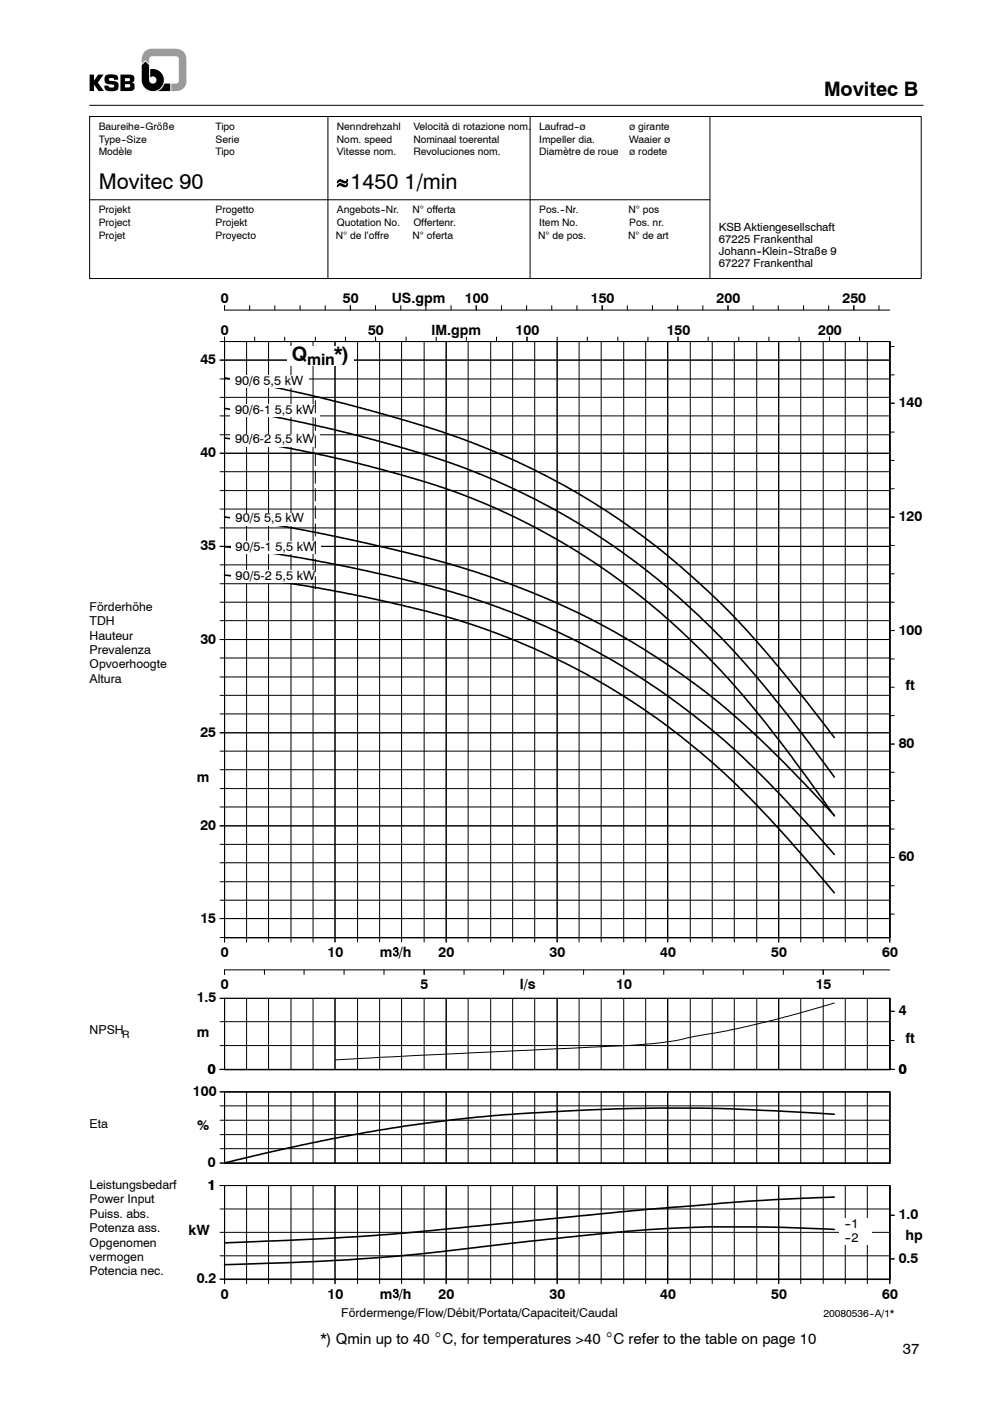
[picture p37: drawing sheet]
<svg xmlns="http://www.w3.org/2000/svg" width="210mm" height="297mm" viewBox="0 0 210 297" stroke-linecap="round" stroke-linejoin="round" font-family="sans-serif">
<defs><g id="words">
<g font-size="4.6">
<text x="20.9" y="40">Movitec 90</text>
<text x="74.3" y="40">1450 1/min</text>
</g>
<g font-size="4.2">
<text x="174.8" y="20.4">Movitec B</text>
<text x="61.9" y="76.5">Q</text>
<text x="71" y="76.5">*)</text>
</g>
<text font-size="3.3" x="65.2" y="77.4">min</text>
<g font-size="3.2">
<text x="68.1" y="285.1">*) Qmin up to 40 _C, for temperatures &gt;40 _C refer to the table on page 10</text>
<text x="191.5" y="287">37</text>
</g>
<g font-size="3">
<text x="46.8" y="64.3">0</text>
<text x="72.7" y="64.3">50</text>
<text x="83.1" y="64.3">US.gpm</text>
<text x="98.6" y="64.3">100</text>
<text x="125.3" y="64.3">150</text>
<text x="152" y="64.3">200</text>
<text x="178.7" y="64.3">250</text>
<text x="46.8" y="71">0</text>
<text x="78.1" y="71">50</text>
<text x="91.5" y="71">IM.gpm</text>
<text x="109.4" y="71">100</text>
<text x="141.4" y="71">150</text>
<text x="173.5" y="71">200</text>
<text x="42.5" y="77.2">45</text>
<text x="190.6" y="86.4">140</text>
<text x="42.5" y="96.9">40</text>
<text x="190.6" y="110.5">120</text>
<text x="42.5" y="116.7">35</text>
<text x="42.5" y="136.4">30</text>
<text x="190.6" y="134.6">100</text>
<text x="192.1" y="146.4">ft</text>
<text x="42.5" y="156.2">25</text>
<text x="190.6" y="158.6">80</text>
<text x="41.7" y="165.9">m</text>
<text x="42.5" y="176">20</text>
<text x="190.6" y="182.6">60</text>
<text x="42.5" y="195.6">15</text>
<text x="46.8" y="202.9">0</text>
<text x="69.5" y="202.9">10</text>
<text x="80.6" y="202.9">m#/h</text>
<text x="93" y="202.9">20</text>
<text x="116.6" y="202.9">30</text>
<text x="140" y="202.9">40</text>
<text x="163.6" y="202.9">50</text>
<text x="187.1" y="202.9">60</text>
<text x="46.8" y="209.7">0</text>
<text x="89.2" y="209.7">5</text>
<text x="110.3" y="209.7">l/s</text>
<text x="130.7" y="209.7">10</text>
<text x="173" y="209.7">15</text>
<text x="41.7" y="212.5">1.5</text>
<text x="190.6" y="215.3">4</text>
<text x="41.7" y="219.8">m</text>
<text x="192.1" y="221.2">ft</text>
<text x="44.1" y="227.6">0</text>
<text x="190.6" y="227.6">0</text>
<text x="40.9" y="232.4">100</text>
<text x="41.8" y="239.6">%</text>
<text x="44.1" y="247.4">0</text>
<text x="44.1" y="252.2">1</text>
<text x="40" y="261.9">kW</text>
<text x="190.6" y="258.5">1.0</text>
<text x="192.1" y="262.9">hp</text>
<text x="190.6" y="267.8">0.5</text>
<text x="41.7" y="272.1">0.2</text>
<text x="46.8" y="275.3">0</text>
<text x="69.5" y="275.3">10</text>
<text x="80.6" y="275.4">m#/h</text>
<text x="93" y="275.3">20</text>
<text x="116.6" y="275.3">30</text>
<text x="140" y="275.3">40</text>
<text x="163.6" y="275.3">50</text>
<text x="187.1" y="275.3">60</text>
</g>
<g font-size="2.7">
<text x="49.8" y="81.5">90/6 5,5 kW</text>
<text x="49.8" y="87.8">90/6-1 5,5 kW</text>
<text x="49.8" y="94">90/6-2 5,5 kW</text>
<text x="50" y="110.7">90/5 5,5 kW</text>
<text x="50" y="116.8">90/5-1 5,5 kW</text>
<text x="50" y="122.9">90/5-2 5,5 kW</text>
<text x="179.2" y="260.3">--1</text>
<text x="179.2" y="263.3">--2</text>
</g>
<g font-size="2.6">
<text x="19" y="129.5">Förderhöhe</text>
<text x="19" y="132.5">TDH</text>
<text x="19" y="135.6">Hauteur</text>
<text x="19" y="138.7">Prevalenza</text>
<text x="19" y="141.7">Opvoerhoogte</text>
<text x="19" y="144.8">Altura</text>
<text x="19" y="219.2">NPSH</text>
<text x="19" y="239.1">Eta</text>
<text x="19" y="252.1">Leistungsbedarf</text>
<text x="19" y="255.2">Power Input</text>
<text x="19" y="258.2">Puiss. abs.</text>
<text x="19" y="261.3">Potenza ass.</text>
<text x="19" y="264.3">Opgenomen</text>
<text x="19" y="267.4">vermogen</text>
<text x="19" y="270.4">Potencia nec.</text>
<text x="72.4" y="279.2">Fördermenge/Flow/Débit/Portata/Capaciteit/Caudal</text>
</g>
<g font-size="2.4">
<text x="152.5" y="49">KSB Aktiengesellschaft</text>
<text x="152.5" y="51.6">67225 Frankenthal</text>
<text x="152.5" y="54.1">Johann--Klein--Straße 9</text>
<text x="152.5" y="56.6">67227 Frankenthal</text>
</g>
<g font-size="2.2">
<text x="20.9" y="27.6">Baureihe--Größe</text>
<text x="45.7" y="27.6">Tipo</text>
<text x="71.5" y="27.6">Nenndrehzahl</text>
<text x="87.7" y="27.6">Velocità di rotazione nom.</text>
<text x="114.4" y="27.6">Laufrad--ø</text>
<text x="133.4" y="27.6">ø girante</text>
<text x="20.9" y="30.2">Type--Size</text>
<text x="20.9" y="32.9">Modèle</text>
<text x="45.7" y="30.2">Serie</text>
<text x="45.7" y="32.9">Tipo</text>
<text x="71.5" y="30.2">Nom. speed</text>
<text x="71.5" y="32.9">Vitesse nom.</text>
<text x="87.7" y="30.2">Nominaal toerental</text>
<text x="87.7" y="32.9">Revoluciones nom.</text>
<text x="114.4" y="30.2">Impeller dia.</text>
<text x="114.4" y="32.9">Diamètre de roue</text>
<text x="133.4" y="30.2">Waaier ø</text>
<text x="133.4" y="32.9">ø rodete</text>
<text x="20.9" y="45.2">Projekt</text>
<text x="20.9" y="47.9">Project</text>
<text x="45.7" y="45.2">Progetto</text>
<text x="45.7" y="47.9">Projekt</text>
<text x="71.5" y="45.2">Angebots--Nr.</text>
<text x="71.5" y="47.9">Quotation No.</text>
<text x="87.5" y="45.3">N° offerta</text>
<text x="87.7" y="47.9">Offertenr.</text>
<text x="114.4" y="45.2">Pos.--Nr.</text>
<text x="114.4" y="47.9">Item No.</text>
<text x="133.3" y="45.3">N° pos</text>
<text x="133.4" y="47.9">Pos. nr.</text>
<text x="20.9" y="50.6">Projet</text>
<text x="45.7" y="50.6">Proyecto</text>
<text x="71.2" y="50.6">N° de l’offre</text>
<text x="87.5" y="50.6">N° oferta</text>
<text x="114.1" y="50.6">N° de pos.</text>
<text x="133.2" y="50.6">N° de art</text>
<text x="25.9" y="220.2">R</text>
<text x="174.7" y="279.3">20080536--A/1*</text>
</g>
</g></defs>
<path d="M19 22.3h176.8" fill="none" stroke="#000" stroke-width=".21"/>
<path d="M30.7 10.9l.9-.5 .6-.1h5.2a2.16 2.16 0 0 1 2.1 2.1v5a2.08 2.08 0 0 1-2.3 1.9h-.9v-1.6h1a.64 .64 0 0 0 .6-.6v-4.4a.62 .62 0 0 0-.7-.8h-4.9a.65 .65 0 0 0-.7 .8v.8l-.7-.8-.8 .8a3.3 3.3 0 0 1 .6-2.6z" fill-rule="evenodd" fill="#9a9a9a"/>
<g fill="#000">
<path d="M30.1 13.8l.8-.8 .7 .8v3.2a.78 .78 0 0 0 1 .8 .78 .78 0 0 0 .5-1.2 .78 .78 0 0 0-1.2-.2v-1.7a2.35 2.35 0 0 1 2.8 1.9 2.35 2.35 0 0 1-2.1 2.7 2.35 2.35 0 0 1-2.5-2.3z" fill-rule="evenodd"/>
<path d="M34.9 17.7h1.2v1.6h-2.6z" fill-rule="evenodd"/>
</g>
<path d="M34.9 17.7l-.6 1.1-.8 .5z" fill-rule="evenodd" fill="#fff"/>
<g fill="#000">
<path d="M25.5 15.8h2.1a.9 .9 0 0 1 .9 .8 .9 .9 0 0 1-.5 .9 .88 .88 0 0 1 .4 1.5l-.5 .3h-2.4zM22.4 16a1.14 1.14 0 0 0-.2 1.4 1.14 1.14 0 0 0 1.3 .5l.7 .1v.3a.51 .51 0 0 1-.8 .3l-.3-.2-.1-.3h-.9a1.1 1.1 0 0 0 1.5 1.2 1.19 1.19 0 0 0 1.4-.4 1.19 1.19 0 0 0 0-1.4l-1.9-.5a.58 .58 0 0 1 .4-.5 .58 .58 0 0 1 .7 .2v.2h.9a.99 .99 0 0 0-.4-1 .99 .99 0 0 0-1-.1h-.8zM26.5 16.6h.9l.2 .4-.2 .2h-.9zM26.5 17.8h.7a.36 .36 0 0 1 .4 .4 .36 .36 0 0 1-.4 .3h-.7zM19 15.8h.9v1.3l.9-1.3h1.2l-1.3 1.7 1.4 1.8h-1.2l-1-1.4v1.4h-.9z" fill-rule="evenodd"/>
<path d="M71.8 38.3l.4-.2 1.2 .4 .3-.4-.1 .4-.3 .3-1.2-.4-.5 .4zM71.8 39.1l.4-.2 1.2 .4 .3-.4-.1 .5-.3 .2h-.4l-.8-.4-.5 .4z" fill-rule="evenodd"/>
</g>
<g fill="none" stroke="#000" stroke-width=".21">
<path d="M19 24.7h176.4v34.4h-176.4zM69.6 24.7v34.4M71.8 38.3l.4-.2 1.2 .4 .3-.4-.1 .4-.3 .3-1.2-.4-.5 .4zM71.8 39.1l.4-.2 1.2 .4 .3-.4-.1 .5-.3 .2h-.4l-.8-.4-.5 .4zM112.4 24.7v34.4M150.6 24.7v34.4M19 42.4h131.6M46.7 72.4h142v127.3M46.7 76.3h142M47.6 64.8v.9h141.1M47.6 71.5v128.2M47.6 72.4h141.2v126.4h-141.2z"/>
<path d="M52.3 72.4v127.3M53 64.8v.9M54 71.5v.9M57 72.4v127.3M58.3 64.8v.9M60.4 71.5v.9M61.7 72.4v127.3M63.6 64.8v.9M66.4 72.4v127.3M66.9 71.5v.9M69 64.8v.9M71.1 72.4v127.3"/>
<path d="M73.3 71.5v.9M74.3 64.8v.9M75.8 72.4v127.3M79.7 71.5v.9M79.7 64.8v.9M80.5 72.4v127.3M85 64.8v.9M85.2 72.4v127.3M86.1 71.5v.9M90 72.4v127.3M90.3 64.8v.9M92.5 71.5v.9"/>
<path d="M94.6 72.4v127.3M95.7 64.8v.9M98.9 71.5v.9M99.3 72.4v127.3M101 64.8v.9M104.1 72.4v127.3M105.3 71.5v.9M106.4 64.8v.9M108.7 72.4v127.3M111.7 64.8v.9M111.8 71.5v.9M113.4 72.4v127.3"/>
<path d="M117 64.8v.9M118.2 71.5v128.2M122.4 64.8v.9M122.8 72.4v127.3M124.6 71.5v.9M127.5 72.4v127.3M127.7 64.8v.9M131 71.5v.9M132.3 72.4v127.3M133.1 64.8v.9M136.9 72.4v127.3M137.4 71.5v.9"/>
<path d="M138.4 64.8v.9M141.6 72.4v127.3M143.7 64.8v.9M143.8 71.5v.9M146.4 72.4v127.3M149.1 64.8v.9M150.2 71.5v.9M151.1 72.4v127.3M154.4 64.8v.9M155.7 72.4v127.3M156.7 71.5v.9M159.7 64.8v.9"/>
<path d="M160.5 72.4v127.3M163.1 71.5v.9M165.1 64.8v.9M165.2 72.4v127.3M169.5 71.5v.9M169.8 72.4v127.3M170.4 64.8v.9M174.6 72.4v127.3M175.8 64.8v.9M175.9 71.5v.9M179.3 72.4v127.3M181.1 64.8v.9"/>
<path d="M182.3 71.5v.9M184 72.4v127.3M186.4 64.8v.9M188.7 79.5h1M188.7 73.5h1M46.7 96.1h142M46.7 92.2h142M46.7 88.2h142M46.7 84.2h142M46.7 80.3h142M188.7 97.6h1M188.7 91.6h1"/>
<path d="M188.7 85.5h1M46.7 119.8h142M46.7 115.8h142M46.7 111.9h142M46.7 107.9h142M46.7 104h142M46.7 100h142M188.7 115.7h1M188.7 109.6h1M188.7 103.6h1M46.7 139.5h142M46.7 135.6h142"/>
<path d="M46.7 131.6h142M46.7 123.8h142M188.7 139.7h1M188.7 133.7h1M188.7 121.7h1M189.7 127.7h-143M46.7 159.3h142M46.7 155.4h142M46.7 151.4h142M46.7 147.4h142M46.7 143.5h142M188.7 157.8h1"/>
<path d="M188.7 151.7h1M188.7 145.7h1M46.7 179h142M46.7 175.1h142M46.7 171.1h142M46.7 167.2h142M46.7 163.2h142M188.7 175.8h1M188.7 169.8h1M188.7 163.7h1M46.7 198.8h142M46.7 194.8h142"/>
<path d="M46.7 190.9h142M46.7 186.9h142M46.7 182.9h142M188.7 193.8h1M188.7 187.8h1M188.7 181.8h1M46.7 211.7h142v15M46.7 216.6h142M47.6 211.7h141.2v15.1h-141.2zM52.3 211.7v15M56.1 205.6v1M57 211.7v15"/>
<path d="M61.7 211.7v15M64.5 205.6v1M66.4 211.7v15M71.1 211.7v15M73 205.6v1M75.8 211.7v15M80.5 211.7v15M81.4 205.6v1M85.2 211.7v15M90 205.6v1M90 211.7v15M94.6 211.7v15"/>
<path d="M98.4 205.6v1M99.3 211.7v15M104.1 211.7v15M106.8 205.6v1M108.7 211.7v15M113.4 211.7v15M115.3 205.6v1M118.2 211.7v15M122.8 211.7v15M123.8 205.6v1M127.5 211.7v15M132.3 205.6v1"/>
<path d="M132.3 211.7v15M136.9 211.7v15M140.8 205.6v1M141.6 211.7v15M146.4 211.7v15M149.1 205.6v1M151.1 211.7v15M155.7 211.7v15M157.6 205.6v1M160.5 211.7v15M165.2 211.7v15M166.1 205.6v1"/>
<path d="M169.8 211.7v15M174.6 205.6v1M174.6 211.7v15M177 212.7l-15 4.1-8.2 1.8-6.5 1.1a63.7 63.7 0 0 1-14.2 2l-62 3M179.3 211.7v15M183.1 205.6v1M184 211.7v15M188.7 205.6h-141.1v1M188.7 214.4h1M46.7 231.5h142v15.1h-142M46.7 226.7h143M46.7 221.7h142"/>
<path d="M46.7 237.5h142M46.7 234.5h142M47.6 231.5h141.2v15.2h-141.2zM52.3 231.5v15.1M57 231.5v15.1M61.7 231.5v15.1M66.4 231.5v15.1M71.1 231.5v15.1M75.8 231.5v15.1M80.5 231.5v15.1M85.2 231.5v15.1M90 231.5v15.1"/>
<path d="M94.6 231.5v15.1M99.3 231.5v15.1M104.1 231.5v15.1M108.7 231.5v15.1M113.4 231.5v15.1M118.2 231.5v15.1M122.8 231.5v15.1M127.5 231.5v15.1M132.3 231.5v15.1M136.9 231.5v15.1M141.6 231.5v15.1M146.4 231.5v15.1"/>
<path d="M151.1 231.5v15.1M155.7 231.5v15.1M160.5 231.5v15.1M165.2 231.5v15.1M169.8 231.5v15.1M174.6 231.5v15.1M179.3 231.5v15.1M184 231.5v15.1M188.7 220.6h1M46.7 251.4h142v20.8M46.7 256.3h142M46.7 243.5h142"/>
<path d="M46.7 240.6h142M52.3 251.4v20.8M57 251.4v20.8M61.7 251.4v20.8M66.4 251.4v20.8M71.1 251.4v20.8M75.8 251.4v20.8M80.5 251.4v20.8M85.2 251.4v20.8M90 251.4v20.8M94.6 251.4v20.8M99.3 251.4v20.8"/>
<path d="M104.1 251.4v20.8M108.7 251.4v20.8M113.4 251.4v20.8M118.2 251.4v20.8M122.8 251.4v20.8M127.5 251.4v20.8M132.3 251.4v20.8M136.9 251.4v20.8M141.6 251.4v20.8M146.4 251.4v20.8M151.1 251.4v20.8M155.7 251.4v20.8"/>
<path d="M160.5 251.4v20.8M165.2 251.4v20.8M169.8 251.4v20.8M174.6 251.4v20.8M179.3 251.4v20.8M184 251.4v20.8M188.7 257.7h1M46.7 271.2h142M46.7 266.3h142M46.7 261.3h142M47.6 271.2v-19.8v19.9h141.2v-19.9h-141.2v20.8M188.7 266.9h1"/>
</g>
<path d="M70.5 48.3h12.7v2.3h-12.7zM86.8 42.9h10.4v2.3h-10.4zM86.8 48.3h9.9v2.3h-9.9zM113.5 48.3h11.4v2.3h-11.4zM132.6 48.3h9.9v2.3h-9.9zM132.6 42.9h7.8v2.3h-7.8zM79.9 200h8v3.1h-8zM79.9 272.4h8v3.2h-8z" fill="none" stroke="#fff" stroke-width=".21"/>
<path d="M47.6 80.1l11.8 2.3 10 2.3 12.7 3.3 11.6 3.5 7.3 2.7 7.6 3.2 7.6 3.6 6.4 3.6 7.3 4.6 6.5 4.5 7.1 5.7 7 6.2 5.5 5.4 6.3 7 8 9.8 6.7 8.6M47.6 92.9l9.5 1.4 12.2 2.4 11.9 2.9 10.9 3.2 6.6 2.3 8.6 3.6 7.3 3.7 7.7 4.5 7.6 5 7 5.3 7.4 6.5 6.6 6.4 5.9 6.4 6.8 8.2 6.7 9 6.7 9.3M47.6 86.6l10.5 1.7 12.5 2.7 12.1 3.2 9.1 2.7 8.8 3.1 7.8 3.4 7.9 3.9 7.1 4.1 6.5 4.2 7 5.1 6.3 5.2 7.4 6.9 5.4 5.6 6.3 7.2 8.5 10.9 6.2 8.2M47.6 109.6l11.8 1.9 7.6 1.4 14.9 3.2 11.1 2.8 7.6 2.3 7.5 2.6 7.7 3.1 7.3 3.3 7.1 3.7 6.7 3.9 7.6 5.1 6 4.4 5.5 4.6 6.6 6.1 8.7 8.9 5.7 6M47.6 115.9l8.3 1.1 12.9 2.2 8.9 1.8 13.6 3.2 9.2 2.7 7.4 2.7 7.8 3.2 7.7 3.7 6.5 3.5 7 4.3 6.3 4.4 7.7 6 5.2 4.5 6.7 6.4 8.4 9 5.8 6.6M47.6 121.9l8.4 1 11.4 1.7 9.3 1.8 14.1 3.3 7.8 2.2 6.7 2.4 7.6 3.1 8 3.7 8 4.4 8 5.1 7.6 5.6 6.3 5.2 5.5 5 6.6 6.8 7.9 8.9 6.2 7.2M177 236.2l-14.7-.8a341.1 341.1 0 0 0-34.8-.2 341.4 341.4 0 0 0-44.7 4l-12.2 2.2-6.5 1.3-16.5 3.9M177 253.8a826.9 826.9 0 0 0-44.7 3.1l-49.1 4.8-14.6 .9-21 .9M177 260.7l-5.5-.3a324.1 324.1 0 0 0-24.3-.2 533.3 533.3 0 0 0-38.3 3.4l-23.6 2.6a555.4 555.4 0 0 1-37.7 1.9" fill="none" stroke="#000" stroke-width=".34"/>
<g fill="#fff">
<path d="M48.8 79.5h16.6v2.7h-16.6z"/>
<path d="M48.8 85.8h19.1v2.7h-19.1z"/>
<path d="M48.8 92h19.1v2.7h-19.1z"/>
<path d="M49 108.7h16.6v2.7h-16.6z"/>
<path d="M49 114.8h19v2.7h-19z"/>
<path d="M49 120.9h19v2.7h-19z"/>
<path d="M178.1 258.3h6.9v5.7h-6.9z"/>
</g>
<path d="M66.9 84.9v2.6M66.9 88.6v2.7M66.9 92.4v2.6M66.9 96.1v2.6M66.9 99.9v2.6M66.9 103.6v2.6M66.9 107.3v2.6M66.9 111.1v2.6M66.9 114.8v2.6M66.9 118.5v2.6M66.9 122.3v2.6" fill="none" stroke="#000" stroke-width=".21"/>
<path d="M60.9 73.3h14.1v4.3h-14.1z" fill="#fff"/>
<use href="#words"/>
</svg>
